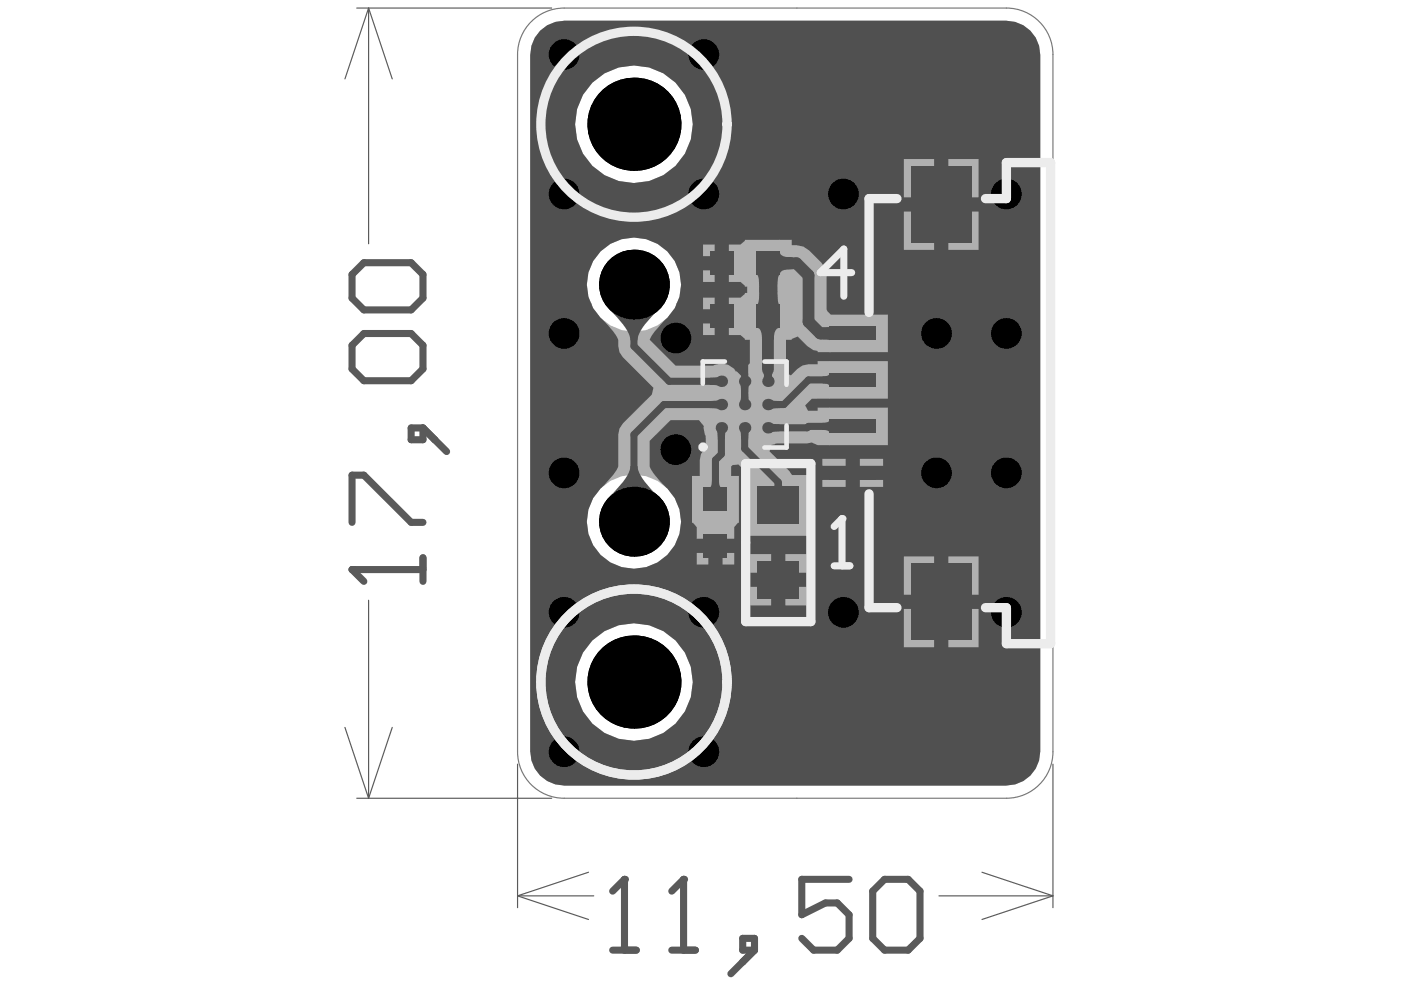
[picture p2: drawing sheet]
<svg xmlns="http://www.w3.org/2000/svg" width="297mm" height="210mm" viewBox="0 0 297 210" stroke-linecap="round" stroke-linejoin="round" font-family="sans-serif">
<g fill="none" stroke="#5a5a5a" stroke-width=".25">
<path d="M75.6 1.7h41.4M78.1 1.7v50M78.1 1.7l-5 15M78.1 1.7l5.1 15M78.1 127.3v41.9M73.1 154.2l5 15M83.2 154.2l-5.1 15M75.6 169.2h41.4M109.7 162v30.4M223.2 162v30.4M109.7 189.9l15.1 5.1M109.7 189.9h16.2"/>
<path d="M124.8 184.9l-15.1 5M199.1 189.9h24.1M208.2 184.9l15 5M223.2 189.9l-15 5.1"/>
</g>
<path d="M89.7 118.3v5M74.6 120.8h15.1" fill="none" stroke="#5a5a5a" stroke-width="1.5"/>
<circle cx="74.6" cy="120.8" r=".75" fill="#5a5a5a"/>
<path d="M74.6 58.2l2.5-2.5h10.1l2.5 2.5v5l-2.5 2.5h-10.1l-2.5-2.5zM74.6 73.2l2.5-2.5h10.1l2.5 2.5v5l-2.5 2.5h-10.1l-2.5-2.5zM87.2 90.7h2.5v2.5h-2.5zM89.7 90.7l5 5M74.6 110.8v-10.1h2.5l10.1 10.1h2.5M74.6 120.8l2.5 2.5M132.4 186.4v15.1M129.9 201.5h5" fill="none" stroke="#5a5a5a" stroke-width="1.5"/>
<circle cx="132.4" cy="186.4" r=".75" fill="#5a5a5a"/>
<path d="M132.4 186.4l-2.5 2.5M144.9 186.4v15.1M142.4 201.5h5" fill="none" stroke="#5a5a5a" stroke-width="1.5"/>
<circle cx="144.9" cy="186.4" r=".75" fill="#5a5a5a"/>
<path d="M144.9 186.4l-2.5 2.5M157.5 199h2.5v2.5h-2.5zM180 186.4h-10v7.5l5-2.5h2.5l2.5 2.5v5.1l-2.5 2.5h-5l-2.5-2.5M185 188.9l2.5-2.5h5.1l2.5 2.5v10.1l-2.5 2.5h-5.1l-2.5-2.5zM160 201.5l-5 5" fill="none" stroke="#5a5a5a" stroke-width="1.5"/>
<path d="M112.2 5a9.9 9.9 0 0 1 7.4-3.3h93.8a9.9 9.9 0 0 1 9.8 9.9v147.8a9.9 9.9 0 0 1-9.8 9.8h-93.8a9.9 9.9 0 0 1-9.9-9.8v-147.8a9.8 9.8 0 0 1 2.5-6.6z" fill="none" stroke="#787878" stroke-width=".25"/>
<path d="M124.5 64.8h-9.8v42.4M134.4 72.7v19.7M144.3 64.8h9.9v42.4M124.5 82.5h19.8" fill="none" stroke="#8c8c8c" stroke-width="2"/>
<g fill="none" stroke="#8c8c8c" stroke-width="1.8">
<path d="M180.5 54.9v3.3M182.2 44.9v5l-1.7 1.6h-3.3l-1.7-1.6v-5h10M196.7 54.9v3.3M200.1 44.9l1.6 1.6v3.4l-1.6 1.6h-1.7l-1.7-1.6v-3.4l-1.6-1.6h-1.7l-1.7 1.6v3.4l1.7 1.6M175.5 61.5v-6.6h10v6.6M175.5 74.9v3.3M175.5 76.5h10M182.2 64.9v5l-1.7 1.6h-3.3l-1.7-1.6v-5h10M182.2 68.2l3.3 3.3M185.5 74.9v3.3M191.7 61.5v-6.6h10v6.6M200.1 74.9l1.6 1.6v3.4l-1.6 1.7h-1.7l-1.7-1.7v-3.4l-1.6-1.6h-1.7l-1.7 1.6v3.4l1.7 1.7"/>
<path d="M201.7 64.9h-10l10 6.6h-10M177.2 99.9l-1.7-1.7v-3.3l1.7-1.7h6.6l1.7 1.7v3.3l-1.7 1.7M183.8 83.2l1.7 1.7v3.3l-1.7 1.7h-1.6l-1.7-1.7v-3.3l-1.7-1.7h-1.6l-1.7 1.7v3.3l1.7 1.7M191.7 86.6l1.7-1.7h6.7l1.6 1.7v3.3l-1.6 1.7h-6.7l-1.7-1.7zM198.4 94.9v5l-1.7 1.7h-3.3l-1.7-1.7v-5h10M198.4 98.2l3.3 3.4M175.5 104.9l1.7-1.7h6.6l1.7 1.7v3.3l-1.7 1.7h-6.6l-1.7-1.7zM182.2 113.3v5l-1.7 1.6h-3.3l-1.7-1.6v-5h10M191.7 114.9h6.7l3.3 3.4-3.3 3.3h-6.7M175.5 129.9v-6.6h10v6.6M180.5 123.3v3.3M191.7 126.6h10"/>
<path d="M201.7 124.9v3.4"/>
</g>
<circle cx="191.7" cy="126.6" r=".88" fill="#8c8c8c"/>
<path d="M193.4 124.9l-1.7 1.7" fill="none" stroke="#8c8c8c" stroke-width="1.8"/>
<g fill="none" stroke="#8c8c8c" stroke-width="2">
<circle cx="134.4" cy="26.3" r="19.7"/>
<circle cx="134.4" cy="144.6" r="19.7"/>
</g>
<path d="M114.5 6.5a7.3 7.3 0 0 1 5.1-2.1h93.8a7.2 7.2 0 0 1 7.2 7.2v147.8a7.2 7.2 0 0 1-7.2 7.2h-93.8a7.2 7.2 0 0 1-7.2-7.2v-147.8a7.3 7.3 0 0 1 2.1-5.1zM121.9 26.4a12.5 12.5 0 0 0 25 0 12.5 12.5 0 0 0-25 0zM124.4 60.4a10 10 0 0 0 20 0 10 10 0 0 0-20 0zM124.4 110.6a10 10 0 0 0 20 0 10 10 0 0 0-20 0zM121.9 144.6a12.5 12.5 0 0 0 25 0 12.5 12.5 0 0 0-25 0z" fill="#b0b0b0"/>
<g fill="#000">
<circle cx="119.6" cy="11.6" r="3.3"/>
<circle cx="149.2" cy="11.6" r="3.3"/>
<circle cx="134.4" cy="26.3" r="9.9"/>
<circle cx="119.6" cy="41.1" r="3.3"/>
<circle cx="149.2" cy="41.1" r="3.3"/>
<circle cx="178.8" cy="41.1" r="3.3"/>
<circle cx="199.6" cy="43.3" r="3.3"/>
<circle cx="213.4" cy="41.1" r="3.3"/>
<circle cx="119.6" cy="70.7" r="3.3"/>
<circle cx="134.4" cy="60.3" r="7.4"/>
<circle cx="143.3" cy="71.7" r="3.3"/>
<circle cx="198.6" cy="70.7" r="3.3"/>
<circle cx="213.4" cy="70.7" r="3.3"/>
<circle cx="143.3" cy="95.3" r="3.3"/>
<circle cx="119.6" cy="100.3" r="3.3"/>
<circle cx="134.4" cy="110.6" r="7.4"/>
<circle cx="198.6" cy="100.3" r="3.3"/>
<circle cx="213.4" cy="100.3" r="3.3"/>
<circle cx="119.6" cy="129.8" r="3.3"/>
<circle cx="149.2" cy="129.8" r="3.3"/>
<circle cx="178.8" cy="129.8" r="3.3"/>
<circle cx="199.6" cy="127.6" r="3.3"/>
<circle cx="213.4" cy="129.8" r="3.3"/>
<circle cx="119.6" cy="159.4" r="3.3"/>
<circle cx="134.4" cy="144.6" r="9.9"/>
<circle cx="149.2" cy="159.4" r="3.3"/>
</g>
<g fill="#505050">
<path d="M129.2 65.6h10.4a18.7 18.7 0 0 0-4 5l-.4 1.5h-1.5l-.4-1.5-.7-1.2-1.8-2.1z"/>
<path d="M152 91.5h1.9l-.2 1.6h-1.5z"/>
<path d="M150.5 85l1.7-.2v1.9l-1.7-.2z"/>
<path d="M156.9 91.5h1.9l-.2 1.6h-1.5z"/>
<path d="M150.5 80.1l1.7-.2v1.9l-1.7-.2z"/>
<path d="M156.9 81.6h1.9l-.2 1.7h-1.5z"/>
<path d="M164.3 102.2h1.5v.8l.2 .2h-2l.2-.2z"/>
<path d="M163.6 89.8l1.7 .1v1.6l-1.7 .1z"/>
<path d="M163.6 84.8l1.7 .2v1.5l-1.7 .2z"/>
<path d="M174.4 89.7a1.16 1.16 0 0 0 1.5-.7v2.9a1.16 1.16 0 0 0-1.5-.7z"/>
<path d="M162.1 78.4h1.5l.2 1.7h-1.9z"/>
<path d="M174.4 79.8a1.16 1.16 0 0 0 1.5-.7v2.9a1.16 1.16 0 0 0-1.5-.7z"/>
<path d="M173.9 69.4l2-.2v2.9l-2-.2z"/>
<path d="M161.8 79.1h2l-.2 1.7h-1.5z"/>
<path d="M165.3 53.4a1.39 1.39 0 0 0 1.6 1.1l.9 .1v2.5a2.35 2.35 0 0 0-2.4 .9l-.1 .2z"/>
<path d="M164.2 54.5l3.9 .1v2.5h-3.9z"/>
<path d="M133.7 98.8h1.5l.4 1.5 .7 1.2 1.7 2.2 1.6 1.6h-10.4a18.7 18.7 0 0 0 4.1-5z"/>
<path d="M150.9 101.9h1.5a1.18 1.18 0 0 0 .8 1.6h-3a1.18 1.18 0 0 0 .7-1.6z"/>
<path d="M157.1 83.3h1.5l.2 1.7h-1.9z"/>
<path d="M160.5 69.5h4.8a1.42 1.42 0 0 0-1.2 1.6v.9h-2.5a2.42 2.42 0 0 0-.9-2.5z"/>
<path d="M160.5 58.2h4.8l-.2 .2-.2 .8-.1 2.8h-3.8l-.1-2.8-.2-.8z"/>
<path d="M161 60.9h3.8l.1 2.8 .2 .8 .2 .1h-4.8l.2-.1 .2-.8z"/>
<path d="M114.5 6.5a7.3 7.3 0 0 1 5.1-2.1h93.8a7.2 7.2 0 0 1 7.2 7.2v147.8a7.2 7.2 0 0 1-7.2 7.2h-93.8a7.2 7.2 0 0 1-7.2-7.2v-147.8a7.3 7.3 0 0 1 2.1-5.1zM121.9 26.4a12.5 12.5 0 0 0 25 0 12.5 12.5 0 0 0-25 0zM201.1 33.7v8.1h6.4v-8.1zM191.6 33.7v8.1h6.5v-8.1zM201.1 44.8v8.2h6.4v-8.2zM191.6 44.8v8.2h6.5v-8.2zM149.1 51.8v2.5h2.4v-2.5zM149.1 57.3v2.5h2.4v-2.5zM149.1 63.1v2.5h2.4v-2.5zM149.1 68.6v2.4h2.4v-2.4zM127.3 53.3a10 10 0 0 0 .9 14.9l2.5 3.1a2.57 2.57 0 0 1 .4 2.1l.2 1.3 .8 1.1 6.4 6.4-.3 1.5-6.1 6.1-.8 1.1-.2 1.2v6.7l-.4 .8a18 18 0 0 1-3.1 3.8 10 10 0 0 0 0 14.5 10 10 0 0 0 14.4-.8 10 10 0 0 0-1.4-14.4l-1.8-2.1-1-1.6-.1-5.5 4.5-4.4h6l1 1.2v.4l.4 1.7v2.5l-1 1.4-.2 1.2v3.4h-1.7v9.9h.2l.8 1v2.4h8v-2.4l.8-1h.2v-9.9h-1.7v-2l.3-.3 1.3-.1 1.1 1.1 .4 1.1v12.9h13.9v-12.9h-4.1l-.5-.8-4.2-4.2 .4-1.4 1.3-.3h6.2l1-.2 1.3 .6h14.8v-8h-14.8v.7h-2.1l-.6-1.1 1.4-1.4 16.1-.1v-7.9h-14.8v.6a5.2 5.2 0 0 0-5.7 2.4l-1.2-.6 .2-.6v-6.4h1.2v-.1l1.2-.6 2.1 2.1 1.2 .8 1 .2v.3h14.8v-8h-12.1l-.8-1v-7.3l-.3-1.5-.9-1.2-2.5-2.6-1.3-.8-1.4-.3h-1v-1.2h-10v.3l-.9 .7h-2.5v8h2.5l.9 .8v.2h.5v1.3h-.5v.2l-.9 .8h-2.5v7.9h2.5l.9 .8v.2h1.1v5l-1.1 1.1-1.1 .2-.7 .5a3.6 3.6 0 0 0-4.8-1.3h-8.1l-5.4-5.5 .3-.7a18 18 0 0 1 3.2-3.7 10 10 0 0 0 .3-14.2 10 10 0 0 0-14.3-.1zM182.3 97.3v1.5h4.9v-1.5zM174.4 97.3v1.5h4.9v-1.5zM182.3 101.8v1.4h4.9v-1.4zM174.4 101.8v1.4h4.9v-1.4zM153.2 117.2v2.5h2.5v-2.5zM147.7 117.2v2.5h2.5v-2.5zM166.5 117.5v3.9h4.5v-3.9zM159.1 117.5v3.9h4.4v-3.9zM201.1 118v8.1h6.4v-8.1zM191.6 118v8.1h6.5v-8.1zM166.5 124.4v4h4.5v-4zM159.1 124.4v4h4.4v-4zM201.1 129.1v8.1h6.4v-8.1zM191.6 129.1v8.1h6.5v-8.1zM121.9 144.6a12.5 12.5 0 0 0 25 0 12.5 12.5 0 0 0-25 0z"/>
</g>
<path d="M134.4 60.3v13.1l7.5 7.4h11M156.8 78.3l1.1 1.1M157.9 75.4v10.4M162.8 78.4v2.4M152.9 90.7v5.6l-1.2 1.2v8.4M152.9 85.8h-12.1l-6.4 6.3v18.5M157.9 90.7v4.4l7.1 7.1v5M180.8 80.6h-9.4l-5.2 5.2h-3.4M180.8 90.4h-9.4l-.3 .3h-8.3" fill="none" stroke="#505050" stroke-width="1.5"/>
<path d="M162.9 55.8h6l2.5 2.6v9.8l2.5 2.5h6.9M162.9 67.1l-.1 11.3" fill="none" stroke="#505050" stroke-width="2.5"/>
<path d="M162.9 55.8v11.3" fill="none" stroke="#505050" stroke-width="3.8"/>
<g fill="#000">
<circle cx="119.6" cy="11.6" r="3.3"/>
<circle cx="149.2" cy="11.6" r="3.3"/>
<circle cx="134.4" cy="26.3" r="9.9"/>
<circle cx="119.6" cy="41.1" r="3.3"/>
<circle cx="149.2" cy="41.1" r="3.3"/>
<circle cx="178.8" cy="41.1" r="3.3"/>
<circle cx="199.6" cy="43.3" r="3.3"/>
<circle cx="213.4" cy="41.1" r="3.3"/>
<circle cx="119.6" cy="70.7" r="3.3"/>
<circle cx="134.4" cy="60.3" r="7.4"/>
<circle cx="143.3" cy="71.7" r="3.3"/>
<circle cx="198.6" cy="70.7" r="3.3"/>
<circle cx="213.4" cy="70.7" r="3.3"/>
<circle cx="143.3" cy="95.3" r="3.3"/>
<circle cx="119.6" cy="100.3" r="3.3"/>
<circle cx="134.4" cy="110.6" r="7.4"/>
<circle cx="198.6" cy="100.3" r="3.3"/>
<circle cx="213.4" cy="100.3" r="3.3"/>
<circle cx="119.6" cy="129.8" r="3.3"/>
<circle cx="149.2" cy="129.8" r="3.3"/>
<circle cx="178.8" cy="129.8" r="3.3"/>
<circle cx="199.6" cy="127.6" r="3.3"/>
<circle cx="213.4" cy="129.8" r="3.3"/>
<circle cx="119.6" cy="159.4" r="3.3"/>
<circle cx="134.4" cy="144.6" r="9.9"/>
<circle cx="149.2" cy="159.4" r="3.3"/>
</g>
<g fill="#505050">
<path d="M149.2 113.3h5v4.9h-5z" fill-rule="evenodd"/>
<path d="M150.6 64.6h4.9v4.9h-4.9z" fill-rule="evenodd"/>
<path d="M150.6 53.3h4.9v5h-4.9z" fill-rule="evenodd"/>
<path d="M149.2 103.4h5v4.9h-5z" fill-rule="evenodd"/>
<path d="M160.4 64.6h5v4.9h-5z" fill-rule="evenodd"/>
<path d="M160.4 53.3h5v5h-5z" fill-rule="evenodd"/>
<path d="M175.9 88.9h9.8v3h-9.8z" fill-rule="evenodd"/>
<path d="M175.9 98.8h9.8v2.9h-9.8z" fill-rule="evenodd"/>
<path d="M175.9 69.2h9.8v3h-9.8z" fill-rule="evenodd"/>
<path d="M175.9 79.1h9.8v2.9h-9.8z" fill-rule="evenodd"/>
<path d="M160.6 119h8.8v7.9h-8.8z" fill-rule="evenodd"/>
<path d="M160.6 103.2h8.8v7.9h-8.8z" fill-rule="evenodd"/>
<path d="M193.1 119.5h12.9v16.2h-12.9z" fill-rule="evenodd"/>
<path d="M193.1 35.2h12.9v16.3h-12.9z" fill-rule="evenodd"/>
</g>
<g fill="#505050">
<circle cx="157.9" cy="85.8" r="1.21"/>
<circle cx="157.9" cy="90.7" r="1.21"/>
<circle cx="152.9" cy="85.8" r="1.21"/>
<circle cx="152.9" cy="90.7" r="1.21"/>
<circle cx="157.9" cy="80.8" r="1.21"/>
<circle cx="152.9" cy="80.8" r="1.21"/>
<circle cx="162.8" cy="85.8" r="1.21"/>
<circle cx="162.8" cy="90.7" r="1.21"/>
<circle cx="162.8" cy="80.8" r="1.21"/>
</g>
<path d="M153.7 76.7h-4.7v4.6M162.1 76.7h4.7v4.9M166.8 90.2v4.7h-4.7" fill="none" stroke="#ececec" stroke-width=".99"/>
<path d="M190.2 42.1h-5.9v24.2M208.9 42.1h4.5v-7.6h9.4v102h-9.4v-7.7h-4.5M158.1 98.3h13.8v33.5h-13.8zM184.3 104.7v24.1h5.9" fill="none" stroke="#ececec" stroke-width="2"/>
<path d="M176.9 120h3.3M178.5 110v10" fill="none" stroke="#ececec" stroke-width="1.5"/>
<circle cx="178.5" cy="110" r=".75" fill="#ececec"/>
<path d="M180.6 57.8h-6.7l5-5v10M178.5 110l-1.6 1.6" fill="none" stroke="#ececec" stroke-width="1.5"/>
<circle cx="149" cy="94.8" r=".49" fill="none" stroke="#ececec" stroke-width=".99"/>
<g fill="none" stroke="#ececec" stroke-width="2">
<circle cx="134.4" cy="26.3" r="19.7"/>
<circle cx="134.4" cy="144.6" r="19.7"/>
</g>
</svg>
